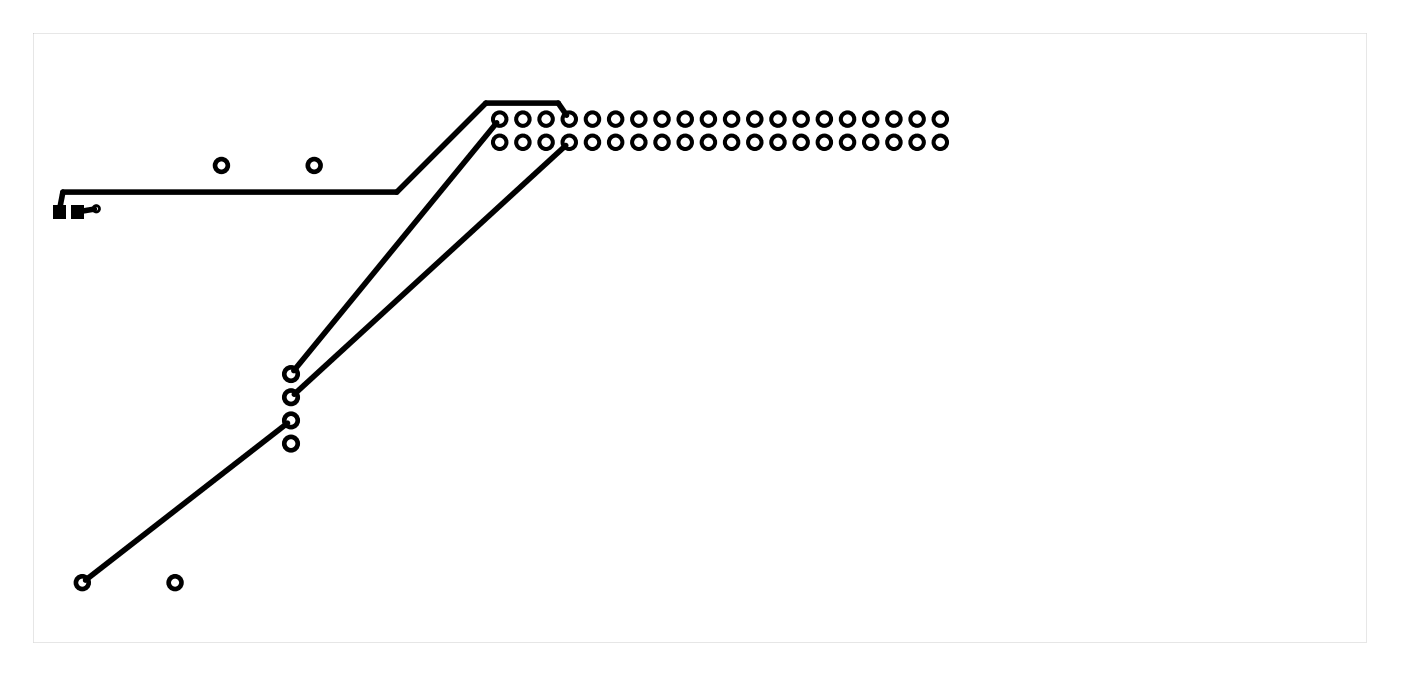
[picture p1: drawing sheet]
<svg xmlns="http://www.w3.org/2000/svg" width="153mm" height="74mm" viewBox="0 0 153 74" stroke-linecap="round" stroke-linejoin="round" font-family="sans-serif">
<g fill="#000">
<path d="M5.8 22.5h1.4v1.5h-1.4zM7.8 22.5h1.4v1.5h-1.4z"/>
<path d="M3.6 3.6h146.1v66.8h-146.1zM3.6 3.6v66.8h146.1v-66.8z"/>
</g>
<g fill="none" stroke="#000" stroke-width=".44">
<circle cx="54.7" cy="15.6" r=".74"/>
<circle cx="54.7" cy="13.1" r=".74"/>
<circle cx="57.3" cy="15.6" r=".74"/>
<circle cx="57.3" cy="13.1" r=".74"/>
<circle cx="59.8" cy="15.6" r=".74"/>
<circle cx="59.8" cy="13.1" r=".74"/>
<circle cx="62.4" cy="15.6" r=".74"/>
<circle cx="62.4" cy="13.1" r=".74"/>
<circle cx="64.9" cy="15.6" r=".74"/>
<circle cx="64.9" cy="13.1" r=".74"/>
<circle cx="67.4" cy="15.6" r=".74"/>
<circle cx="67.4" cy="13.1" r=".74"/>
<circle cx="70" cy="15.6" r=".74"/>
<circle cx="70" cy="13.1" r=".74"/>
<circle cx="72.5" cy="15.6" r=".74"/>
<circle cx="72.5" cy="13.1" r=".74"/>
<circle cx="75.1" cy="15.6" r=".74"/>
<circle cx="75.1" cy="13.1" r=".74"/>
<circle cx="77.6" cy="15.6" r=".74"/>
<circle cx="77.6" cy="13.1" r=".74"/>
<circle cx="80.1" cy="15.6" r=".74"/>
<circle cx="80.1" cy="13.1" r=".74"/>
<circle cx="82.7" cy="15.6" r=".74"/>
<circle cx="82.7" cy="13.1" r=".74"/>
<circle cx="85.2" cy="15.6" r=".74"/>
<circle cx="85.2" cy="13.1" r=".74"/>
<circle cx="87.8" cy="15.6" r=".74"/>
<circle cx="87.8" cy="13.1" r=".74"/>
<circle cx="90.3" cy="15.6" r=".74"/>
<circle cx="90.3" cy="13.1" r=".74"/>
<circle cx="92.8" cy="15.6" r=".74"/>
<circle cx="92.8" cy="13.1" r=".74"/>
<circle cx="95.4" cy="15.6" r=".74"/>
<circle cx="95.4" cy="13.1" r=".74"/>
<circle cx="97.9" cy="15.6" r=".74"/>
<circle cx="97.9" cy="13.1" r=".74"/>
<circle cx="100.5" cy="15.6" r=".74"/>
<circle cx="100.5" cy="13.1" r=".74"/>
<circle cx="103" cy="15.6" r=".74"/>
<circle cx="103" cy="13.1" r=".74"/>
</g>
<g fill="none" stroke="#000" stroke-width=".51">
<circle cx="24.3" cy="18.1" r=".7"/>
<circle cx="34.4" cy="18.1" r=".7"/>
<circle cx="31.9" cy="41" r=".74"/>
<circle cx="31.9" cy="43.5" r=".74"/>
<circle cx="31.9" cy="48.6" r=".74"/>
<circle cx="31.9" cy="46.1" r=".74"/>
<circle cx="9" cy="63.9" r=".7"/>
<circle cx="19.2" cy="63.9" r=".7"/>
</g>
<circle cx="10.5" cy="22.9" r=".35" fill="none" stroke="#000" stroke-width=".3"/>
<path d="M54.4 13.5l-22.2 27.1M62 15.9l-29.8 27.3M62.1 12.6l-1-1.3h-7.9l-9.7 9.8h-36.6l-.3 1.5M10.3 22.9l-1.2 .2M31.5 46.4l-22.1 17.2" fill="none" stroke="#000" stroke-width=".61"/>
</svg>
